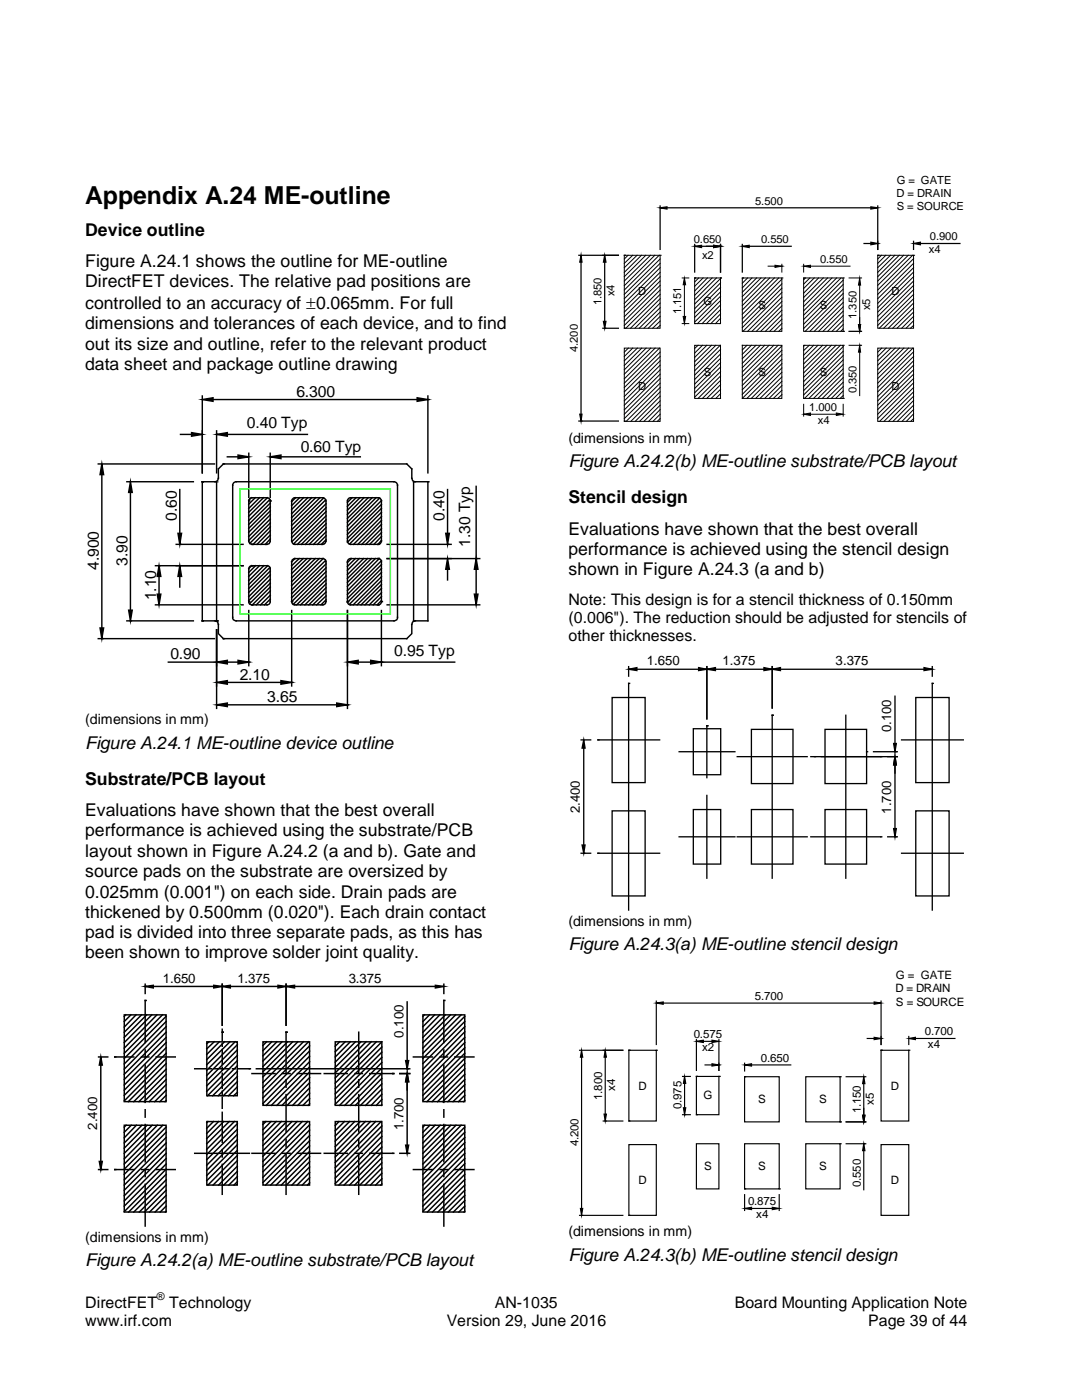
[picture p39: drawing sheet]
<svg xmlns="http://www.w3.org/2000/svg" width="216mm" height="279mm" viewBox="0 0 216 279" stroke-linecap="round" stroke-linejoin="round" font-family="sans-serif">
<defs><g id="words">
<text font-size="5" x="17" y="40.6">Appendix A.24 ME-outline</text>
<g font-size="3.5">
<text x="17" y="47.1">Device outline</text>
<text x="17" y="53.3">Figure A.24.1 shows the outline for ME-outline</text>
<text x="17" y="57.4">DirectFET devices. The relative pad positions are</text>
<text x="17" y="61.7">controlled to an accuracy of ±0.065mm. For full</text>
<text x="17" y="65.7">dimensions and tolerances of each device, and to find</text>
<text x="17" y="69.8">out its size and outline, refer to the relevant product</text>
<text x="17" y="73.8">data sheet and package outline drawing</text>
<text x="113.5" y="93.3">Figure A.24.2(b) ME-outline substrate/PCB layout</text>
<text x="113.4" y="100.5">Stencil design</text>
<text x="113.4" y="106.7">Evaluations have shown that the best overall</text>
<text x="113.4" y="110.8">performance is achieved using the stencil design</text>
<text x="113.4" y="114.9">shown in Figure A.24.3 (a and b)</text>
<text x="17" y="149.5">Figure A.24.1 ME-outline device outline</text>
<text x="17" y="156.7">Substrate/PCB layout</text>
<text x="17" y="162.9">Evaluations have shown that the best overall</text>
<text x="17" y="167">performance is achieved using the substrate/PCB</text>
<text x="17" y="171">layout shown in Figure A.24.2 (a and b). Gate and</text>
<text x="17" y="175.1">source pads on the substrate are oversized by</text>
<text x="17" y="179.2">0.025mm (0.001&quot;) on each side. Drain pads are</text>
<text x="17" y="183.2">thickened by 0.500mm (0.020&quot;). Each drain contact</text>
<text x="17" y="187.2">pad is divided into three separate pads, as this has</text>
<text x="17" y="191.3">been shown to improve solder joint quality.</text>
<text x="113.5" y="189.7">Figure A.24.3(a) ME-outline stencil design</text>
<text x="113.5" y="251.7">Figure A.24.3(b) ME-outline stencil design</text>
<text x="17" y="252.8">Figure A.24.2(a) ME-outline substrate/PCB layout</text>
</g>
<g font-size="3.2">
<text x="113.5" y="120.7">Note: This design is for a stencil thickness of 0.150mm</text>
<text x="113.5" y="124.4">(0.006&quot;). The reduction should be adjusted for stencils of</text>
<text x="113.5" y="128">other thicknesses.</text>
<text x="17" y="261.1">DirectFET</text>
<text x="33.8" y="261.1">Technology</text>
<text x="98.8" y="261.1">AN-1035</text>
<text x="146.6" y="261.1">Board Mounting Application Note</text>
<text x="17" y="264.8">www.irf.com</text>
<text x="89.2" y="264.8">Version 29, June 2016</text>
<text x="173.3" y="264.8">Page 39 of 44</text>
</g>
<g font-size="3.1">
<text x="59.2" y="79.2">6.300</text>
<text x="49.3" y="85.5">0.40 Typ</text>
<text x="60" y="90.2">0.60 Typ</text>
<text x="35.3" y="103.9" transform="rotate(-90 35.3 103.9)">0.60</text>
<text x="88.7" y="103.9" transform="rotate(-90 88.7 103.9)">0.40</text>
<text x="19.7" y="113.7" transform="rotate(-90 19.7 113.7)">4.900</text>
<text x="25.5" y="112.9" transform="rotate(-90 25.5 112.9)">3.90</text>
<text x="93.9" y="109.1" transform="rotate(-90 93.9 109.1)">1.30 Typ</text>
<text x="31.2" y="119.8" transform="rotate(-90 31.2 119.8)">1.10</text>
<text x="34" y="131.5">0.90</text>
<text x="78.7" y="131">0.95 Typ</text>
<text x="47.8" y="135.6">2.10</text>
<text x="53.3" y="140.1">3.65</text>
</g>
<g font-size="2.8">
<text x="113.5" y="88.3">(dimensions in mm)</text>
<text x="17" y="144.5">(dimensions in mm)</text>
<text x="113.5" y="184.7">(dimensions in mm)</text>
<text x="17" y="247.9">(dimensions in mm)</text>
<text x="113.5" y="246.8">(dimensions in mm)</text>
</g>
<g font-size="2.7">
<text x="32.5" y="196.2">1.650</text>
<text x="47.4" y="196.2">1.375</text>
<text x="69.6" y="196.2">3.375</text>
</g>
<g font-size="2.6">
<text x="129.1" y="132.8">1.650</text>
<text x="144.2" y="132.8">1.375</text>
<text x="166.8" y="132.8">3.375</text>
<text x="177.9" y="146.2" transform="rotate(-90 177.9 146.2)">0.100</text>
<text x="115.7" y="162.3" transform="rotate(-90 115.7 162.3)">2.400</text>
<text x="177.9" y="162.4" transform="rotate(-90 177.9 162.4)">1.700</text>
<text x="80.5" y="207.1" transform="rotate(-90 80.5 207.1)">0.100</text>
<text x="19.4" y="225.5" transform="rotate(-90 19.4 225.5)">2.400</text>
<text x="80.5" y="225.6" transform="rotate(-90 80.5 225.6)">1.700</text>
</g>
<g font-size="2.3">
<text x="178.8" y="195.5">G = GATE</text>
<text x="150.7" y="199.6">5.700</text>
<text x="178.7" y="198.1">D = DRAIN</text>
<text x="178.8" y="200.7">S = SOURCE</text>
<text x="138.5" y="207.3">0.575</text>
<text x="140.1" y="209.8">x2</text>
<text x="184.6" y="206.7">0.700</text>
<text x="185.2" y="209.3">x4</text>
<text x="151.9" y="212">0.650</text>
<text x="120.2" y="219.5" transform="rotate(-90 120.2 219.5)">1.800</text>
<text x="122.7" y="217.8" transform="rotate(-90 122.7 217.8)">x4</text>
<text x="127.4" y="217.5">D</text>
<text x="136" y="221.4" transform="rotate(-90 136 221.4)">0.975</text>
<text x="140.4" y="219.4">G</text>
<text x="151.3" y="220.2">S</text>
<text x="163.5" y="220.2">S</text>
<text x="174.4" y="220.6" transform="rotate(-90 174.4 220.6)">x5</text>
<text x="177.8" y="217.5">D</text>
<text x="171.8" y="222.3" transform="rotate(-90 171.8 222.3)">1.150</text>
<text x="115.4" y="228.8" transform="rotate(-90 115.4 228.8)">4.200</text>
<text x="140.5" y="233.6">S</text>
<text x="151.3" y="233.6">S</text>
<text x="163.5" y="233.6">S</text>
<text x="127.4" y="236.3">D</text>
<text x="171.8" y="237" transform="rotate(-90 171.8 237)">0.550</text>
<text x="177.8" y="236.3">D</text>
<text x="149.3" y="240.6">0.875</text>
<text x="150.9" y="243.2">x4</text>
</g>
<g font-size="2.2">
<text x="150.7" y="40.9">5.500</text>
<text x="178.9" y="39.3">D = DRAIN</text>
<text x="179" y="36.7">G = GATE</text>
<text x="179" y="42">S = SOURCE</text>
<text x="185.6" y="48">0.900</text>
<text x="138.5" y="48.6">0.650</text>
<text x="140.1" y="51.6">x2</text>
<text x="151.9" y="48.6">0.550</text>
<text x="163.7" y="52.5">0.550</text>
<text x="185.4" y="50.6">x4</text>
<text x="122.6" y="59.2" transform="rotate(-90 122.6 59.2)">x4</text>
<text x="127.4" y="58.8">D</text>
<text x="177.9" y="58.8">D</text>
<text x="120.1" y="60.9" transform="rotate(-90 120.1 60.9)">1.850</text>
<text x="136" y="62.7" transform="rotate(-90 136 62.7)">1.151</text>
<text x="140.4" y="60.8">G</text>
<text x="151.4" y="61.6">S</text>
<text x="163.6" y="61.6">S</text>
<text x="170.9" y="63.6" transform="rotate(-90 170.9 63.6)">1.350</text>
<text x="173.7" y="61.9" transform="rotate(-90 173.7 61.9)">x5</text>
<text x="115.3" y="70.2" transform="rotate(-90 115.3 70.2)">4.200</text>
<text x="127.4" y="77.8">D</text>
<text x="140.5" y="75">S</text>
<text x="151.4" y="75">S</text>
<text x="163.6" y="75">S</text>
<text x="177.9" y="77.8">D</text>
<text x="161.5" y="82.1">1.000</text>
<text x="170.9" y="78.4" transform="rotate(-90 170.9 78.4)">0.350</text>
<text x="163.2" y="84.7">x4</text>
</g>
<text font-size="2.1" x="31.3" y="259.5">®</text>
</g></defs>
<g fill="none" stroke="#000" stroke-width=".28">
<path d="M40.4 79.8l2.1-.4v.7zM40.4 79v15.4M42.5 79.8h40.8M83.3 79.4l2.1 .4-2.1 .3zM85.4 79.8h.1M85.4 79v15.4M19.6 92.6h23.2M20.3 92.6l.4 2.1h-.7zM20.3 94.7v30.6M25.3 96.2h13.3M26 96.2l.4 2.1h-.7zM26 98.3v23.5"/>
<path d="M35.9 97.7v8.8M36 86.7h2.2M38.2 86.4l2.2 .3-2.2 .4zM40.4 96.2h2.8M40.4 96.2v27.7M40.4 96.2h.1M43.2 96.2v27.7M43.2 86.7l2.2-.3v.7zM43.2 86.7h.1M43.2 96.2h.1M43.2 86v8.4M44.6 92.6l-1 1-.1 2.1-.2 .3-.4 .2"/>
<path d="M44.6 92.6h36.6l1 1 .1 2.1 .2 .3 .4 .2M44.6 92.6h.1M45.4 86.7h16M45.4 91.2h2.1M46.6 96.4l.4-.2h31.8l.2 .1 .3 .4v26.7l-.1 .3-.4 .2h-31.6l-.6-.2-.2-.3v-26.5zM47.5 90.8l2.1 .4-2.1 .3zM49.6 100v8.2l.3 .3 .4 .2M49.6 100l.3-.5 .4-.1h3.1l.3 .1 .2 .5M49.6 90.5v8.8M49.6 100h.1M50.2 99.4l-.5 .4M50.9 99.4l-1.2 1.2"/>
<path d="M51.8 99.4l-2.1 2.1M52.6 99.4l-2.9 2.9M53.4 99.4l-3.7 3.6M53.9 99.7l-4.2 4.2M53.9 100v8.2l-.2 .3-.4 .2h-3M53.9 91.2l2.2-.4v.7zM53.9 91.2h.1M53.9 90.5v8.8M53.9 100h.1M56.1 91.2h15.8M58.3 99.7l.6-.3h5.7l.4 .3 .1 8.3-.4 .6-5.8 .1-.5-.3-.2-.4zM59 99.4l-.8 .7"/>
<path d="M59.8 99.4l-1.6 1.5M60.6 99.4l-2.4 2.3M61.4 99.4l-3.2 3.1M62.2 99.4l-4 3.9M63 99.4l-4.8 4.7M63.8 99.4l-5.6 5.5M64.6 99.4l-6.4 6.3M65 99.8l-6.8 6.7M69.6 99.5l.2-.1h5.7l.4 .1 .2 .3v8.2l-.2 .5-.4 .2h-5.5l-.4-.2-.3-.3v-8.4zM70.3 99.4l-1 .9M71.1 99.4l-1.8 1.7M71.8 99.4l-2.5 2.4"/>
<path d="M72.6 99.4l-3.3 3.3M73.5 99.4l-4.2 4.1M74.3 99.4l-5 4.9M75.1 99.4l-5.8 5.6M75.8 99.4l-6.5 6.5M76.1 99.9l-6.8 6.8M82.5 96.2h2.9v27.7h-2.9zM85.4 96.2h.1M89.3 97.7v8.8M95 97.1v14.4M31 112.9h17.5M31.4 118.6h.7l-.4 2.1z"/>
<path d="M31.7 112.9l.4 2.1h-.7zM31.7 112.9h.1M31.7 115v3.6M35.2 108.7h13.3M35.5 106.5h.7l-.3 2.2zM35.9 108.7h.1M35.9 112.9l.3 2.1h-.7zM35.9 115v2.2M50.2 112.9l-.5 .6M50.3 112.9l-.4 .2-.3 .3v6.7M50.3 112.9h3.1l.4 .2 .1 .3v6.7l-.1 .4-.4 .2h-3.1M50.3 108.7h.1"/>
<path d="M50.3 112.9h.1M51 112.9l-1.3 1.4M51.8 112.9l-2.1 2.1M52.6 112.9l-2.9 3M53.4 112.9l-3.7 3.8M53.9 113.3l-4.2 4.2M53.9 119.6l-1.1 1.1M53.9 118.8l-1.9 1.9M53.9 118l-2.8 2.7M53.9 117.2l-3.5 3.5M53.9 116.4l-4.1 4.1M53.9 115.6l-4.2 4.3"/>
<path d="M53.9 114.8l-4.2 4.3M53.9 114l-4.2 4.2M53.9 107.6l-1 1.1M53.9 106.8l-1.8 1.9M53.9 106l-2.6 2.7M53.9 105.2l-3.4 3.5M53.9 104.4l-4 4M53.9 103.6l-4.2 4.3M53.9 102.8l-4.2 4.3M53.9 102l-4.2 4.2M53.9 101.2l-4.2 4.3M53.9 100.4l-4.2 4.3"/>
<path d="M58.2 112.1v8M58.9 111.5l-.5 .2-.2 .4M58.9 111.5h5.7l.3 .2 .2 .4v8l-.2 .4-.3 .2h-5.9l-.3-.2-.2-.4M58.9 111.5l-.7 .6M59.7 111.5l-1.5 1.4M60.5 111.5l-2.3 2.2M61.3 111.5l-3.1 3M62.1 111.5l-3.9 3.8M62.9 111.5l-4.7 4.6M63.7 111.5l-5.5 5.4M64.5 111.5l-6.3 6.2M65 111.9l-6.8 6.6"/>
<path d="M65.1 107.7l-1 1M65.1 107l-1.8 1.7M65.1 106.2l-2.5 2.5M65.1 105.3l-3.4 3.4M65.1 104.5l-4.2 4.2M65.1 103.8l-5 4.9M65.1 103l-5.7 5.7M65.1 102.1l-6.5 6.5M65.1 101.3l-6.8 6.8M65.1 100.6l-6.9 6.7M65.1 119.7l-1 1M65.1 119l-1.9 1.7"/>
<path d="M65.1 118.2l-2.7 2.5M65.1 117.3l-3.5 3.4M65.1 116.5l-4.2 4.2M65.1 115.8l-5.1 4.9M65.1 115l-5.9 5.7M65.1 114.1l-6.6 6.6M65.1 113.3l-6.9 6.8M65.1 112.6l-6.9 6.7M70.1 111.5l-.8 .8M70.9 111.5l-1.6 1.6M71.7 111.5l-2.4 2.3M72.6 111.5l-3.3 3.2"/>
<path d="M73.3 111.5l-4 4M74.1 111.5l-4.8 4.8M74.9 111.5l-5.6 5.5M75.5 111.5l.4 .1 .2 .4v8.1M75.5 111.5h-5.7l-.3 .2-.2 .3v8.1M75.5 108.7h.1M75.5 111.5h.1M75.7 111.5l-6.4 6.4M76.1 107.9l-.7 .8M76.1 107.1l-1.5 1.6M76.1 106.3l-2.3 2.4M76.1 105.5l-3.1 3.2"/>
<path d="M76.1 104.7l-3.9 4M76.1 103.9l-4.7 4.8M76.1 103.1l-5.5 5.6M76.1 102.3l-6.3 6.3M76.1 101.5l-6.8 6.7M76.1 100.7l-6.8 6.7M76.1 119.9l-.8 .8M76.1 119.1l-1.6 1.6M76.1 118.3l-2.4 2.4M76.1 117.5l-3.3 3.2M76.1 116.7l-4 4M76.1 115.9l-4.8 4.8"/>
<path d="M76.1 115.1l-5.6 5.6M76.1 114.3l-6.4 6.4M76.1 113.5l-6.8 6.7M76.1 112.7l-6.8 6.8M76.1 111.9l-6.8 6.8M77.3 108.7h12.7M77.3 111.5h18.4M89 106.5h.7l-.4 2.2zM89.3 111.5l.4 2.1h-.7zM89.3 108.7h.1M89.3 113.6v2.2M94.7 118.6h.7l-.4 2.1z"/>
<path d="M95 111.5h.1M95 111.5l.4 2.1h-.7zM95 113.6v5M19.6 127.5h23.2M20 125.3h.7l-.4 2.2zM20.3 127.5h.1M25.3 123.9h13.3M25.7 121.8h.7l-.4 2.1zM26 123.9h.1M31 120.7h17.5M33.6 132.2h9.6M40.4 123.9h2.8"/>
<path d="M40.4 123.9h.1M42.9 123.9l.4 .2 .2 .2 .1 2.2 1 1M43.2 136.2l2.2-.3v.7zM43.2 125.7v15.7M43.2 132.2l2.2-.4v.7zM43.2 123.9h.1M44.6 127.5h.1M45.4 136.2h10.7M45.4 132.2h2.1M47.5 131.8l2.1 .4-2.1 .3zM49.6 120.1l.3 .5 .4 .1M49.6 132.2h.1"/>
<path d="M49.6 120.1h.1M49.6 121.9v11M50.3 120.7h.1M56.1 135.9l2.1 .3-2.1 .4zM58.2 136.2h.1M58.2 120.1h.1M58.2 121.9v15M69.3 120.1l.2 .4 .3 .2h5.7M69.3 132.2l2.2-.4v.7zM69.3 121.9v19.5M69.3 120.1h.1M71.5 132.2h2.5"/>
<path d="M74 131.8l2.1 .4-2.1 .3zM75.5 120.7h.1M76.1 120.1l-.1 .4-.5 .2M76.1 132.2h14.6M76.1 121.9v11M76.1 132.2h.1M76.1 120.1h.1M77.3 120.7h18.4M82.9 123.9l-.4 .2-.2 .2-.1 2.2-1 1h-36.6M43.2 140.7l2.2-.4v.7zM45.4 140.7h21.8M67.2 140.3l2.1 .4-2.1 .3z"/>
<path d="M69.3 140.7h.1"/>
</g>
<g fill="#000">
<path d="M116 51l.1 1.3h-.4zM120.7 51l.2 1.3h-.5zM131.7 41.5l1.4-.2v.4zM136.6 55.5l.2 1.3h-.5zM138.6 49.2l1.4-.2v.4zM142.4 49l1.4 .2-1.4 .2zM148.1 49.2l1.4-.2v.4zM154.7 52.9l1.3 .2-1.3 .3zM160.4 53.1l1.4-.2v.5zM171.6 55.5l.2 1.4h-.5zM173.8 41.3l1.4 .2-1.4 .2zM173.8 48.4l1.4 .2-1.4 .3z"/>
<path d="M182.3 48.6l1.4-.2v.5zM40.4 79.8l2.1-.4v.7zM83.3 79.4l2.1 .4-2.1 .3zM120.4 64.2h.5l-.2 1.3zM136.3 63.2h.5l-.2 1.4zM171.3 64.8h.5l-.2 1.3zM171.6 68.9l.2 1.4h-.5zM20.3 92.6l.4 2.1h-.7zM26 96.2l.4 2.1h-.7zM38.2 86.4l2.2 .3-2.2 .4zM43.2 86.7l2.2-.3v.7zM47.5 90.8l2.1 .4-2.1 .3z"/>
<path d="M53.9 91.2l2.2-.4v.7zM115.7 82.7h.4l-.1 1.3zM160.4 82.7l1.4-.3v.5zM166.9 82.4l1.4 .3-1.4 .2zM31.7 112.9l.4 2.1h-.7zM31.4 118.6h.7l-.4 2.1zM35.5 106.5h.7l-.3 2.2zM35.9 112.9l.3 2.1h-.7zM89 106.5h.7l-.4 2.2zM89.3 111.5l.4 2.1h-.7zM95 111.5l.4 2.1h-.7zM94.7 118.6h.7l-.4 2.1z"/>
<path d="M20 125.3h.7l-.4 2.2zM25.7 121.8h.7l-.4 2.1zM43.2 136.2l2.2-.3v.7zM43.2 132.2l2.2-.4v.7zM47.5 131.8l2.1 .4-2.1 .3zM56.1 135.9l2.1 .3-2.1 .4zM69.3 132.2l2.2-.4v.7zM74 131.8l2.1 .4-2.1 .3zM125.5 133.6l1.6-.3v.5zM139.4 133.3l1.7 .3-1.7 .2zM141.1 133.6l1.7-.3v.5zM152.5 133.3l1.6 .3-1.6 .2z"/>
<path d="M154.1 133.6l1.7-.3v.5zM184.4 133.3l1.7 .3-1.7 .2zM43.2 140.7l2.2-.4v.7zM67.2 140.3l2.1 .4-2.1 .3zM116.5 147.7l.3 1.6h-.6zM178.6 151l.3 1.7h-.5zM178.4 148.4h.5l-.3 1.6zM116.2 168.7h.6l-.3 1.6zM178.4 165.4h.5l-.3 1.6zM29 196.9l1.6-.2v.5zM42.7 196.7l1.7 .2-1.7 .3zM44.4 196.9l1.6-.2v.5z"/>
<path d="M55.5 196.7l1.6 .2-1.6 .3zM57.1 196.9l1.7-.2v.5zM86.9 196.7l1.7 .2-1.7 .3zM174.5 200l1.3 .2-1.3 .2zM20.1 211l.3 1.6h-.6zM81.3 214.3l.3 1.6h-.6zM81 211.7h.6l-.3 1.6zM116.1 209.6l.2 1.4h-.5zM120.8 209.6l.2 1.4h-.4zM131 200.2l1.4-.2v.4zM136.6 214.9l.3 1.3h-.5zM139 207.9l1.4-.3v.5z"/>
<path d="M142.1 207.6l1.4 .3-1.4 .2zM142.1 212.3l1.4 .3-1.4 .2zM148.6 212.6l1.4-.3v.5zM172.4 214.9l.2 1.4h-.4zM174.5 207.1l1.3 .2-1.3 .2zM181.4 207.3l1.3-.2v.4zM19.8 231.8h.6l-.3 1.6zM81 228.6h.6l-.3 1.6zM120.6 222.4h.4l-.2 1.4zM136.4 221.1h.5l-.3 1.4zM172.2 222.6h.4l-.2 1.3zM172.4 228.3l.2 1.4h-.4z"/>
<path d="M115.8 241.2h.5l-.2 1.4zM148.6 241.2l1.4-.2v.4zM154.1 241l1.4 .2-1.4 .2z"/>
</g>
<path d="M47.9 97.6h30v24.9h-30z" fill="none" stroke="#0f0" stroke-width=".28"/>
<path d="M43.2 96.2h.1M82.5 96.2h.1M82.5 123.9h.1" fill="none" stroke="#aeaeae" stroke-width=".28"/>
<g fill="none" stroke="#000" stroke-width=".29">
<path d="M29 199.7v8.4M29 196.5v1.8M29 199.7h.1M29 196.9h.1M29 196.9l1.6-.2v.5zM30.6 196.9h12.1M42.7 196.7l1.7 .2-1.7 .3zM44.4 196.5v8.1M44.4 196.9h.1M44.4 196.9l1.6-.2v.5zM46 196.9h9.5M55.5 196.7l1.6 .2-1.6 .3z"/>
<path d="M57.1 196.5v8.1M57.1 196.9h.1M57.1 196.9l1.7-.2v.5zM58.8 196.9h28.1M81.3 200v11.7M86.9 196.7l1.7 .2-1.7 .3zM88.6 199.7v8.4M88.6 196.5v1.8M88.6 199.7h.1M19.7 211h1.8M20.1 212.6v19.2M20.1 211l.3 1.6h-.6z"/>
<path d="M22.9 211h3.8M22.9 211h.1M24.8 202.6h8.3v17.3h-8.3zM25.1 202.6l-.3 .3M26.1 202.6l-1.3 1.3M27.1 202.6l-2.3 2.4M28.2 211h1.5M28.2 202.6l-3.4 3.4M29 212.6v7.4M29 209.6v1.4M29.3 202.6l-4.5 4.5M30.3 202.6l-5.5 5.5"/>
<path d="M31.2 211h3.8M31.3 202.6l-6.5 6.6M32.4 202.6l-7.6 7.6M33.2 202.9l-8.4 8.4M33.2 203.9l-8.4 8.5M33.2 204.9l-8.4 8.5M33.2 206l-8.4 8.4M33.2 207.1l-8.4 8.4M33.2 208.1l-8.4 8.5M33.2 209.1l-8.4 8.5M33.2 210.2l-8.4 8.4M33.2 211.3l-8.4 8.4"/>
<path d="M33.2 212.3l-7.6 7.6M33.2 213.4l-6.5 6.5M33.2 214.4l-5.5 5.5M33.2 215.5l-4.4 4.4M33.2 216.5l-3.4 3.4M33.2 217.6l-2.3 2.3M33.2 218.6l-1.3 1.3M33.2 219.7l-.3 .2M38.9 213.3h2.2M41.3 207.9h6.1v10.8h-6.1zM41.6 213.3h.6M41.7 207.9l-.4 .4"/>
<path d="M42.7 207.9l-1.4 1.4M42.8 213.3h3M43.8 207.9l-2.5 2.6M44.4 219v2.2M44.4 217.8v.6M44.4 214.2v3M44.4 213v.6M44.4 209.5v2.9M44.4 208.2v.6M44.4 205.4v2.3M44.4 206h.1M44.8 207.9l-3.5 3.6"/>
<path d="M45.9 207.9l-4.6 4.6M46.4 213.3h.6M46.9 207.9l-5.6 5.7M47.4 208.5l-6.1 6.2M47.4 209.6l-6.1 6.1M47.4 210.7l-6.1 6M47.4 211.7l-6.1 6.1M47.4 212.7l-6 6M47.4 213.8l-5 4.9M47.4 214.9l-3.9 3.8M47.4 215.9l-2.8 2.8M47.4 216.9l-1.8 1.8"/>
<path d="M47.4 218l-.8 .7M47.6 213.3h2.2M49.8 213.3h.1M50.3 214.3h4.6M51.2 213.3h30.6M52.5 207.9h9.3v12.7h-9.3zM53.2 207.9l-.7 .8M54.2 207.9l-1.7 1.8M55.3 207.9l-2.8 2.8M56.3 207.9l-3.8 3.9M56.4 214.3h1.5M57.1 218.5v7.4"/>
<path d="M57.1 215.5v1.5M57.1 206v8.1M57.1 206h.1M57.4 207.9l-4.9 5M58.4 207.9l-5.9 6M59.4 214.3h4.6M59.4 207.9l-6.9 7M60.5 207.9l-8 8.2M61.6 207.9l-9.1 9.2M61.8 208.8l-9.3 9.3M61.8 209.8l-9.3 9.4M61.8 210.8l-9.3 9.5"/>
<path d="M61.8 211.9l-8.7 8.7M61.8 213l-7.6 7.6M61.8 214l-6.5 6.6M61.8 215.1l-5.5 5.5M61.8 216.1l-4.5 4.5M61.8 217.2l-3.4 3.4M61.8 218.2l-2.4 2.4M61.8 219.3l-1.3 1.3M64.7 214.3h4.6M66.9 207.9h9.3v12.7h-9.3zM67.8 207.9l-.9 .9M68.9 207.9l-2 2"/>
<path d="M69.9 207.9l-3 3.1M70.9 214.3h1.4M70.9 207.9l-4 4.1M71.6 218.5v7.4M71.6 215.5v1.5M71.6 206v8.1M72 207.9l-5.1 5.1M73.1 207.9l-6.2 6.2M73.8 214.3h4.6M74.1 207.9l-7.2 7.3M75.1 207.9l-8.2 8.3M76.2 207.9l-9.3 9.4"/>
<path d="M76.2 209l-9.3 9.3M76.2 210l-9.3 9.4M76.2 211l-9.3 9.4M76.2 212.1l-8.4 8.5M76.2 213.2l-7.4 7.4M76.2 214.2l-6.3 6.4M76.2 215.2l-5.3 5.4M76.2 216.3l-4.2 4.3M76.2 217.4l-3.2 3.2M76.2 218.4l-2.1 2.2M76.2 219.4l-1.1 1.2M78.4 214.3h.1"/>
<path d="M81 211.7h.6l-.3 1.6zM81.3 214.3l.3 1.6h-.6zM81.3 215.9v12.7M81.3 213.3h.1M81.8 214.3h-2M82.5 211h3.8M84.4 202.6h8.4v17.3h-8.4zM84.7 202.6l-.3 .3M85.7 202.6l-1.3 1.3M86.8 202.6l-2.4 2.3M87.8 202.6l-3.4 3.4M87.8 211h1.5"/>
<path d="M88.6 212.6v7.4M88.6 209.6v1.4M88.9 202.6l-4.5 4.5M89.9 202.6l-5.5 5.5M90.8 211h3.8M90.9 202.6l-6.5 6.6M92 202.6l-7.6 7.6M92.8 202.9l-8.4 8.4M92.8 203.9l-8.4 8.4M92.8 204.9l-8.4 8.5M92.8 206l-8.4 8.4M92.8 207.1l-8.4 8.4"/>
<path d="M92.8 208.1l-8.4 8.4M92.8 209.1l-8.4 8.5M92.8 210.2l-8.4 8.4M92.8 211.3l-8.4 8.4M92.8 212.3l-7.6 7.6M92.8 213.3l-6.6 6.6M92.8 214.4l-5.5 5.5M92.8 215.5l-4.4 4.4M92.8 216.5l-3.4 3.4M92.8 217.6l-2.4 2.3M92.8 218.6l-1.3 1.3M92.8 219.7l-.3 .2"/>
<path d="M19.7 233.4h1.8M19.8 231.8h.6l-.3 1.6zM20.1 233.4h.1M22.9 233.4h3.8M22.9 233.4h.1M24.8 224.6h8.3v17.3h-8.3zM25.2 224.6l-.4 .4M26.2 224.6l-1.4 1.4M27.2 224.6l-2.4 2.5M28.2 233.4h1.5M28.3 224.6l-3.5 3.5M29 236.4v8.3"/>
<path d="M29 233.4v1.4M29 224.5v7.4M29 221.5v1.5M29.3 224.6l-4.5 4.6M30.4 224.6l-5.6 5.6M31.2 233.4h3.8M31.4 224.6l-6.6 6.7M32.5 224.6l-7.7 7.7M33.1 225l-8.3 8.4M33.1 226l-8.3 8.4M33.1 227l-8.3 8.5M33.1 228.1l-8.3 8.4"/>
<path d="M33.1 229.2l-8.3 8.4M33.1 230.2l-8.3 8.5M33.1 231.2l-8.3 8.5M33.1 232.3l-8.3 8.4M33.1 233.4l-8.3 8.4M33.1 234.4l-7.4 7.5M33.1 235.5l-6.4 6.4M33.1 236.5l-5.3 5.4M33.1 237.6l-4.3 4.3M33.1 238.6l-3.2 3.3M33.1 239.7l-2.1 2.2M38.9 230.2h10.9"/>
<path d="M41.3 223.9h6.1v12.6h-6.1zM41.5 223.9l-.2 .2M42.6 223.9l-1.3 1.3M43.6 223.9l-2.3 2.3M44.4 232.4v6M44.4 229.5v1.4M44.4 222v6M44.6 223.9l-3.3 3.4M45.7 223.9l-4.4 4.4M46.8 223.9l-5.5 5.5M47.4 224.3l-6.1 6.1M47.4 225.4l-6.1 6.1"/>
<path d="M47.4 226.4l-6.1 6.2M47.4 227.5l-6.1 6.1M47.4 228.5l-6.1 6.1M47.4 229.6l-6.1 6.1M47.4 230.6l-5.9 5.9M47.4 231.7l-4.9 4.8M47.4 232.8l-3.8 3.7M47.4 233.8l-2.8 2.7M47.4 234.8l-1.7 1.7M47.4 235.9l-.7 .6M50.3 230.2h4.6M52.5 223.9h9.3v12.6h-9.3z"/>
<path d="M53.1 223.9l-.6 .6M54.1 223.9l-1.6 1.6M55.1 223.9l-2.6 2.6M56.1 223.9l-3.6 3.7M56.4 230.2h1.5M57.1 230.4v8M57.1 227.4v1.6M57.2 223.9l-4.7 4.8M58.3 223.9l-5.8 5.8M59.3 223.9l-6.8 6.9M59.4 230.2h4.6M60.3 223.9l-7.8 7.9"/>
<path d="M61.4 223.9l-8.9 9M61.8 220.3l-.3 .3M61.8 224.5l-9.3 9.4M61.8 225.6l-9.3 9.4M61.8 226.7l-9.3 9.3M61.8 227.7l-8.8 8.8M61.8 228.7l-7.8 7.8M61.8 229.8l-6.7 6.7M61.8 230.9l-5.7 5.6M61.8 231.9l-4.6 4.6M61.8 232.9l-3.5 3.6M61.8 234l-2.5 2.5"/>
<path d="M61.8 235.1l-1.5 1.4M61.8 236.1l-.5 .4M64.7 230.2h4.6M66.9 223.9h9.3v12.6h-9.3zM67.6 223.9l-.7 .8M68.7 223.9l-1.8 1.8M69.8 223.9l-2.9 2.8M70.8 223.9l-3.9 3.9M70.9 230.2h1.4M71.6 230.4v8M71.6 227.4v1.6M71.9 223.9l-5 5"/>
<path d="M72.9 223.9l-6 6M73.8 230.2h4.6M73.9 223.9l-7 7M75 223.9l-8.1 8.1M76.1 223.9l-9.2 9.2M76.2 224.8l-9.3 9.3M76.2 225.8l-9.3 9.3M76.2 226.8l-9.3 9.4M76.2 227.9l-8.6 8.6M76.2 229l-7.5 7.5M76.2 230l-6.4 6.5M76.2 231.1l-5.4 5.4"/>
<path d="M76.2 232.1l-4.4 4.4M76.2 233.2l-3.4 3.3M76.2 234.2l-2.3 2.3M76.2 235.3l-1.2 1.2M76.2 236.3l-.2 .2M76.2 220.6h-.1M78.4 230.2h.1M79.8 230.2h2M81 228.6h.6l-.3 1.6zM81.3 230.2h.1M82.5 233.4h3.8M84.4 224.6h8.4v17.3h-8.4z"/>
<path d="M84.8 224.6l-.4 .4M85.8 224.6l-1.4 1.4M86.8 224.6l-2.4 2.4M87.8 233.4h1.5M87.8 224.6l-3.4 3.5M88.6 236.4v8.3M88.6 233.4v1.4M88.6 224.5v7.4M88.6 221.5v1.5M88.9 224.6l-4.5 4.6M90 224.6l-5.6 5.6M90.8 233.4h3.8"/>
<path d="M91 224.6l-6.6 6.6M92 224.6l-7.6 7.7M92.8 225l-8.4 8.4M92.8 226l-8.4 8.4M92.8 227l-8.4 8.5M92.8 228.1l-8.4 8.4M92.8 229.2l-8.4 8.4M92.8 230.2l-8.4 8.4M92.8 231.2l-8.4 8.5M92.8 232.3l-8.4 8.4M92.8 233.4l-8.4 8.4M92.8 234.4l-7.5 7.5"/>
<path d="M92.8 235.4l-6.5 6.5M92.8 236.5l-5.4 5.4M92.8 237.6l-4.4 4.3M92.8 239.6l-2.3 2.3M92.8 238.6l-3.3 3.3M33.1 240.7l-1.1 1.2M33.1 241.8l-.1 .1M92.8 241.8l-.2 .1M92.8 240.7l-1.2 1.2"/>
</g>
<g fill="none" stroke="#000" stroke-width=".2">
<path d="M124.6 51h7.1v14.5h-7.1zM124.6 51h.1M125.3 51l-.7 .7M126.3 51l-1.7 1.6M127.1 51l-2.5 2.4M128 51l-3.4 3.4M128.9 51l-4.3 4.2M129.8 51l-5.2 5.1M130.7 51l-6.1 6M131.6 51l-7 6.9M131.7 51h.1M131.7 51.7l-7.1 7.1"/>
<path d="M131.7 52.6l-7.1 7M131.7 53.4l-7.1 7.2M131.7 54.4l-7.1 7M131.7 55.2l-7.1 7.1M131.7 56.1l-7.1 7.1M131.7 57l-7.1 7.1M131.7 58.8l-6.8 6.7M131.7 57.9l-7.1 7.1M131.7 59.6l-5.9 5.9M136.2 55.5h1.3M136.6 56.8v6.4M136.6 55.5l.2 1.3h-.5z"/>
<path d="M138.6 55.5h5.2v9.1h-5.2zM138.6 55.5h.1M139.5 55.5l-.9 .8M140.3 55.5l-1.7 1.6M141.2 55.5l-2.6 2.6M142.1 55.5l-3.5 3.4M143 55.5l-4.4 4.3M143.8 55.5h.1M143.8 55.6l-5.2 5.1M143.8 56.5l-5.2 5.1M143.8 57.3l-5.2 5.2M143.8 58.3l-5.2 5"/>
<path d="M143.8 59.1l-5.2 5.2M143.8 60l-4.6 4.6M148.1 55.5h7.9v10.6h-7.9zM148.1 55.5h.1M148.3 55.5l-.2 .2M149.2 55.5l-1.1 1M150.1 55.5l-2 2M151 55.5l-2.9 2.8M151.9 55.5l-3.8 3.7M152.7 55.5l-4.6 4.6M153.3 53.1h1.4M153.6 55.5l-5.5 5.5"/>
<path d="M154.5 55.5l-6.4 6.4M154.7 52.9l1.3 .2-1.3 .3zM155.4 55.5l-7.3 7.2M156 52.8v1.5M156 55.5h.1M156 53.1h.1M156 55.7l-7.9 8M156 56.7l-7.9 7.8M156 58.4l-7.7 7.7M156 57.5l-7.9 7.9M156 59.3l-6.8 6.8M160.4 55.5h7.9v10.6h-7.9z"/>
<path d="M160.4 52.8v1.5M160.4 55.5h.1M160.4 53.1l1.4-.2v.5zM160.8 55.5l-.4 .3M161.6 55.5l-1.2 1.2M161.8 53.1h7.8M162.5 55.5l-2.1 2.1M163.4 55.5l-3 3M164.3 55.5l-3.9 3.9M165.2 55.5l-4.8 4.7M166 55.5l-5.6 5.7M167 55.5l-6.6 6.5"/>
<path d="M167.8 55.5l-7.4 7.4M168.3 55.5h.1M168.3 55.9l-7.9 7.9M168.3 56.8l-7.9 7.9M168.3 57.7l-7.9 7.9M168.3 58.6l-7.6 7.5M168.3 59.4l-6.7 6.7M169.5 55.5h2.4M171.6 56.9v7.9M171.6 55.5l.2 1.4h-.5zM175.2 51h7.1v14.5h-7.1zM175.2 51h.1"/>
<path d="M175.9 51l-.7 .7M176.8 51l-1.6 1.6M177.7 51l-2.5 2.4M178.6 51l-3.4 3.4M179.5 51l-4.3 4.2M180.3 51l-5.1 5.1M181.3 51l-6.1 6M182.1 51l-6.9 6.9M182.3 51h.1M182.3 51.6l-7.1 7.2M182.3 52.6l-7.1 7M182.3 53.4l-7.1 7.2"/>
<path d="M182.3 54.3l-7.1 7.1M182.3 57l-7.1 7.1M182.3 55.2l-7.1 7.1M182.3 56.1l-7.1 7.1M182.3 58.8l-6.8 6.7M182.3 57.8l-7.1 7.2M182.3 59.6l-5.9 5.9M124.6 69.5h7.1v14.6h-7.1zM124.6 65.5h.1M125.4 69.5l-.8 .8M126.3 69.5l-1.7 1.7M127.2 69.5l-2.6 2.5"/>
<path d="M128.1 69.5l-3.5 3.5M128.9 69.5l-4.3 4.3M129.9 69.5l-5.3 5.2M130.8 69.5l-6.2 6.1M131.6 69.5l-7 7M131.7 70.3l-7.1 7.1M131.7 71.2l-7.1 7M131.7 72l-7.1 7.1M131.7 72.9l-7.1 7.1M131.7 73.8l-7.1 7.1M131.7 74.7l-7.1 7.1M131.7 75.6l-7.1 7.1"/>
<path d="M131.7 76.5l-7.1 7M131.7 78.2l-5.8 5.9M131.7 77.4l-6.7 6.7M131.7 79.1l-4.9 5M131.7 61.4l-4.1 4.1M131.7 60.5l-5 5M131.7 63.2l-2.3 2.3M131.7 62.3l-3.2 3.2M131.7 65l-.6 .5M131.7 64.1l-1.4 1.4M136.2 64.6h1.3M136.3 63.2h.5l-.2 1.4z"/>
<path d="M136.6 64.6h.1M138.6 68.9h5.2v10.6h-5.2zM138.6 64.6h.1M139.3 68.9l-.7 .6M140.2 68.9l-1.6 1.6M141.1 68.9l-2.5 2.4M142 68.9l-3.4 3.3M142.9 68.9l-4.3 4.2M143.7 68.9l-5.1 5.1M143.8 69.7l-5.2 5.2M143.8 70.7l-5.2 5M143.8 71.5l-5.2 5.2"/>
<path d="M143.8 72.4l-5.2 5.1M143.8 73.3l-5.2 5.1M143.8 74.2l-5.2 5.1M143.8 76.8l-2.7 2.7M143.8 75.9l-3.6 3.6M143.8 75.1l-4.5 4.4M143.8 77.7l-1.9 1.8M143.8 78.6l-.9 .9M143.8 79.5h-.1M143.8 61.8l-2.8 2.8M143.8 60.9l-3.7 3.7M143.8 62.7l-1.9 1.9"/>
<path d="M143.8 64.5l-.1 .1M143.8 63.5l-1 1.1M148.1 68.9h7.9v10.6h-7.9zM148.1 68.9h.1M149.1 68.9l-1 1M150 68.9l-1.9 1.8M150.9 68.9l-2.8 2.7M151.8 68.9l-3.7 3.6M152.6 68.9l-4.5 4.5M153.5 68.9l-5.4 5.4M154.4 68.9l-6.3 6.2M155.3 68.9l-7.2 7.1"/>
<path d="M156 60.2l-5.9 5.9M156 61.1l-5.1 5M156 61.9l-4.2 4.2M156 62.9l-3.3 3.2M156 64.6l-1.5 1.5M156 63.7l-2.4 2.4M156 65.5l-.6 .6M156 69l-7.9 7.9M156 69.9l-7.9 7.9M156 70.8l-7.9 7.9M156 71.7l-7.9 7.8M156 72.6l-6.9 6.9"/>
<path d="M156 74.3l-5.2 5.2M156 73.4l-6 6.1M156 76.1l-3.4 3.4M156 75.2l-4.3 4.3M156 77l-2.5 2.5M156 78.8l-.8 .7M156 77.9l-1.6 1.6M160.4 68.9h7.9v10.6h-7.9zM160.4 79.5h.1M160.6 68.9l-.2 .2M161.5 68.9l-1.1 1.1M162.4 68.9l-2 2"/>
<path d="M163.2 68.9l-2.8 2.9M164.2 68.9l-3.8 3.7M165.1 68.9l-4.7 4.7M165.9 68.9l-5.5 5.5M166.9 68.9l-6.5 6.4M167.7 68.9l-7.3 7.3M168.3 79.5h.1M168.3 66.1h.1M168.3 68.9h.1M168.3 69.2l-7.9 7.9M168.3 70.1l-7.9 7.9M168.3 71l-7.9 7.8"/>
<path d="M168.3 71.8l-7.7 7.7M168.3 72.8l-6.9 6.7M168.3 74.5l-5.1 5M168.3 73.6l-5.9 5.9M168.3 75.4l-4.2 4.1M168.3 77.2l-2.4 2.3M168.3 76.3l-3.2 3.2M168.3 79l-.6 .5M168.3 78l-1.5 1.5M168.3 60.4l-5.8 5.7M168.3 62.1l-4.1 4M168.3 61.2l-4.9 4.9"/>
<path d="M168.3 63.9l-2.3 2.2M168.3 63l-3.1 3.1M168.3 65.6l-.5 .5M168.3 64.8l-1.4 1.3M169.5 68.9h2.4M171.3 64.8h.5l-.2 1.3zM171.6 66.1h.1M171.6 70.3v8.7M171.6 68.9h.1M171.6 68.9l.2 1.4h-.5zM171.9 66.1h-2.4M175.2 69.5h7.1v14.6h-7.1z"/>
<path d="M176 69.5l-.8 .8M176.9 69.5l-1.7 1.7M177.8 69.5l-2.6 2.5M178.7 69.5l-3.5 3.4M179.5 69.5l-4.3 4.3M180.4 69.5l-5.2 5.2M181.3 69.5l-6.1 6.1M182.2 69.5l-7 7M182.3 70.2l-7.1 7.1M182.3 71.2l-7.1 7M182.3 72l-7.1 7.1M182.3 72.9l-7.1 7.1"/>
<path d="M182.3 73.8l-7.1 7.1M182.3 74.7l-7.1 7M182.3 75.6l-7.1 7.1M182.3 76.4l-7.1 7.1M182.3 77.3l-6.7 6.8M182.3 78.2l-5.9 5.9M182.3 79.1l-4.9 5M182.3 80l-4.1 4.1M182.3 60.5l-5 5M182.3 61.4l-4.1 4.1M182.3 62.3l-3.3 3.2M182.3 65l-.6 .5"/>
<path d="M182.3 63.2l-2.3 2.3M182.3 64l-1.5 1.5M124.6 84h.1M131.7 80.9l-3.2 3.2M131.7 80l-4.1 4.1M131.7 82.7l-1.4 1.4M131.7 81.8l-2.3 2.3M131.7 83.5l-.5 .6M160.4 80.7v2.4M160.4 82.7h.1M160.4 82.7l1.4-.3v.5zM161.8 82.7h5.1"/>
<path d="M166.9 82.4l1.4 .3-1.4 .2zM168.3 80.7v2.4M182.3 81.7l-2.3 2.4M182.3 80.9l-3.2 3.2M182.3 83.5l-.5 .6M182.3 82.6l-1.4 1.5"/>
</g>
<g fill="none" stroke="#000" stroke-width=".25">
<path d="M115.5 51h7.9M116 52.3v30.4M116 51l.1 1.3h-.4zM120.7 52.3v11.9M120.7 51l.2 1.3h-.5zM131.7 41.1v8.7M131.7 41.5l1.4-.2v.4zM131.7 41.5h.1M133.1 41.5h40.7M138.6 48.8v5.5M138.6 49.2h.1M138.6 49.2l1.4-.2v.4z"/>
<path d="M142.4 49l1.4 .2-1.4 .2zM142.4 49.2h-2.4M143.8 48.8v5.5M143.8 49.2h.1M148.1 48.8v5.5M148.1 49.2l1.4-.2v.4zM149.5 49.2h8.4M172.4 48.6h1.4M173.8 41.3l1.4 .2-1.4 .2zM173.8 48.4l1.4 .2-1.4 .3zM175.2 41.1v8.7M175.2 48.6h.1"/>
<path d="M182.3 48.2v1.6M182.3 48.6l1.4-.2v.5zM183.7 48.6h7.9M120.3 65.5h3.1M120.4 64.2h.5l-.2 1.3zM120.7 65.5h.1M115.5 84h7.9M115.7 82.7h.4l-.1 1.3zM116 84h.1"/>
</g>
<g fill="none" stroke="#000" stroke-width=".26">
<path d="M122.2 139.2h6.6v17h-6.6zM125.5 133.1v1.9M125.5 136.4h.1M125.5 133.6h.1M125.5 133.6l1.6-.3v.5zM125.5 136.4v45.3M127.1 133.6h12.3M139.4 133.3l1.7 .3-1.7 .2zM141.1 133.1v10.4M141.1 133.6h.1M141.1 133.6l1.7-.3v.5zM142.8 133.6h9.7"/>
<path d="M152.5 133.3l1.6 .3-1.6 .2zM154.1 133.1v8.2M154.1 133.6l1.7-.3v.5zM154.1 133.6h.1M155.8 133.6h28.6M178.6 139v9.4M182.8 139.2h6.6v17h-6.6zM184.4 133.3l1.7 .3-1.7 .2zM186.1 133.1v1.9M186.1 136.4h.1M186.1 136.4v45.3M116 147.7h1.9"/>
<path d="M116.5 149.3v19.4M116.5 147.7l.3 1.6h-.6zM119.3 147.7h.1M119.3 147.7h12.4M135.5 150h11.2M138.4 145.5h5.4v9.1h-5.4zM141.1 144.9h.1M141.1 144.9v10.3M141.1 158.8v16.5M147.1 151h14M150 145.6h8.3v10.8h-8.3zM154.1 142.8h.1"/>
<path d="M154.1 142.8v32.5M162.5 151h.1M164.7 145.6h8.3v10.8h-8.3zM168.8 142.8v32.5M173 150h.1M174.3 150h4.8M175.8 151h.1M178.4 148.4h.5l-.3 1.6zM178.6 151l.3 1.7h-.5zM178.6 152.7v12.7M178.6 150h.1M179.1 151h-17.3"/>
<path d="M179.9 147.7h12.4M116 170.3h1.9M116.2 168.7h.6l-.3 1.6zM116.5 170.3h.1M119.3 170.3h.1M119.3 170.3h12.4M122.2 161.8h6.6v17h-6.6zM135.5 167h11.2M138.4 161.6h5.4v10.9h-5.4zM147.1 167h14M150 161.6h8.3v10.9h-8.3zM161.8 167h14"/>
<path d="M164.7 161.6h8.3v10.9h-8.3zM175.8 167h.1M177.2 167h1.9M178.4 165.4h.5l-.3 1.6zM178.6 167h.1M179.9 170.3h12.4M182.8 161.8h6.6v17h-6.6z"/>
</g>
<g fill="none" stroke="#000" stroke-width=".23">
<path d="M131 199.8v8.7M174.5 200l1.3 .2-1.3 .2zM175.8 199.8v8.7M115.7 209.6h8.6M116.1 211v30.2M116.1 209.6l.2 1.4h-.5zM120.8 211v11.4M120.8 209.6l.2 1.4h-.4zM125.5 209.6h5.5v14.2h-5.5zM125.5 209.6h.1M131 200.2l1.4-.2v.4zM131 209.6h.1"/>
<path d="M131 200.2h.1M132.4 200.2h42.1M136.2 214.9h1.6M136.6 216.2v4.9M136.6 214.9l.3 1.3h-.5zM139 214.9h4.5v7.6h-4.5zM139 207.5v6.2M139 214.9h.1M139 207.9h.1M139 207.9l1.4-.3v.5zM140.4 207.9h1.7M140.7 212.6h1.4"/>
<path d="M142.1 207.6l1.4 .3-1.4 .2zM142.1 212.3l1.4 .3-1.4 .2zM143.5 207.5v6.2M143.5 214.9h.1M143.5 212.6h.1M148.6 214.9h6.9v9h-6.9zM148.6 212.2v1.6M148.6 214.9h.1M148.6 212.6l1.4-.3v.5zM150 212.6h7.8M160.8 214.9h6.9v9h-6.9zM167.7 214.9h.1"/>
<path d="M168.9 214.9h3.9M172.4 216.3v6.3M172.4 214.9l.2 1.4h-.4zM173.1 207.3h1.4M174.5 207.1l1.3 .2-1.3 .2zM175.8 209.6h5.6v14.2h-5.6zM175.8 209.6h.1M175.8 207.3h.1M181.4 206.9v1.6M181.4 209.6h.1M181.4 207.3l1.3-.2v.4zM182.7 207.3h7.9"/>
<path d="M120.4 223.8h3.9M120.6 222.4h.4l-.2 1.4zM120.8 223.8h.1M125.5 228.5h5.5v14.1h-5.5zM125.5 223.8h.1M136.2 222.5h1.6M136.4 221.1h.5l-.3 1.4zM136.6 222.5h.1M139 228.3h4.5v9h-4.5zM139 222.5h.1M148.6 228.3h6.9v9h-6.9zM148.6 238.5v3.1"/>
<path d="M148.6 237.3h.1M155.5 238.5v3.1M155.5 237.3h.1M160.8 228.3h6.9v9h-6.9zM167.7 223.9h.1M167.7 228.3h.1M168.9 223.9h3.9M168.9 228.3h3.9M172.2 222.6h.4l-.2 1.3zM172.4 223.9h.1M172.4 229.7v7.8M172.4 228.3h.1"/>
<path d="M172.4 228.3l.2 1.4h-.4zM175.8 228.5h5.6v14.1h-5.6zM115.7 242.6h8.6M115.8 241.2h.5l-.2 1.4zM116.1 242.6h.1M125.5 242.6h.1M148.6 241.2h.1M148.6 241.2l1.4-.2v.4zM150 241.2h4.1M154.1 241l1.4 .2-1.4 .2z"/>
</g>
<use href="#words"/>
</svg>
